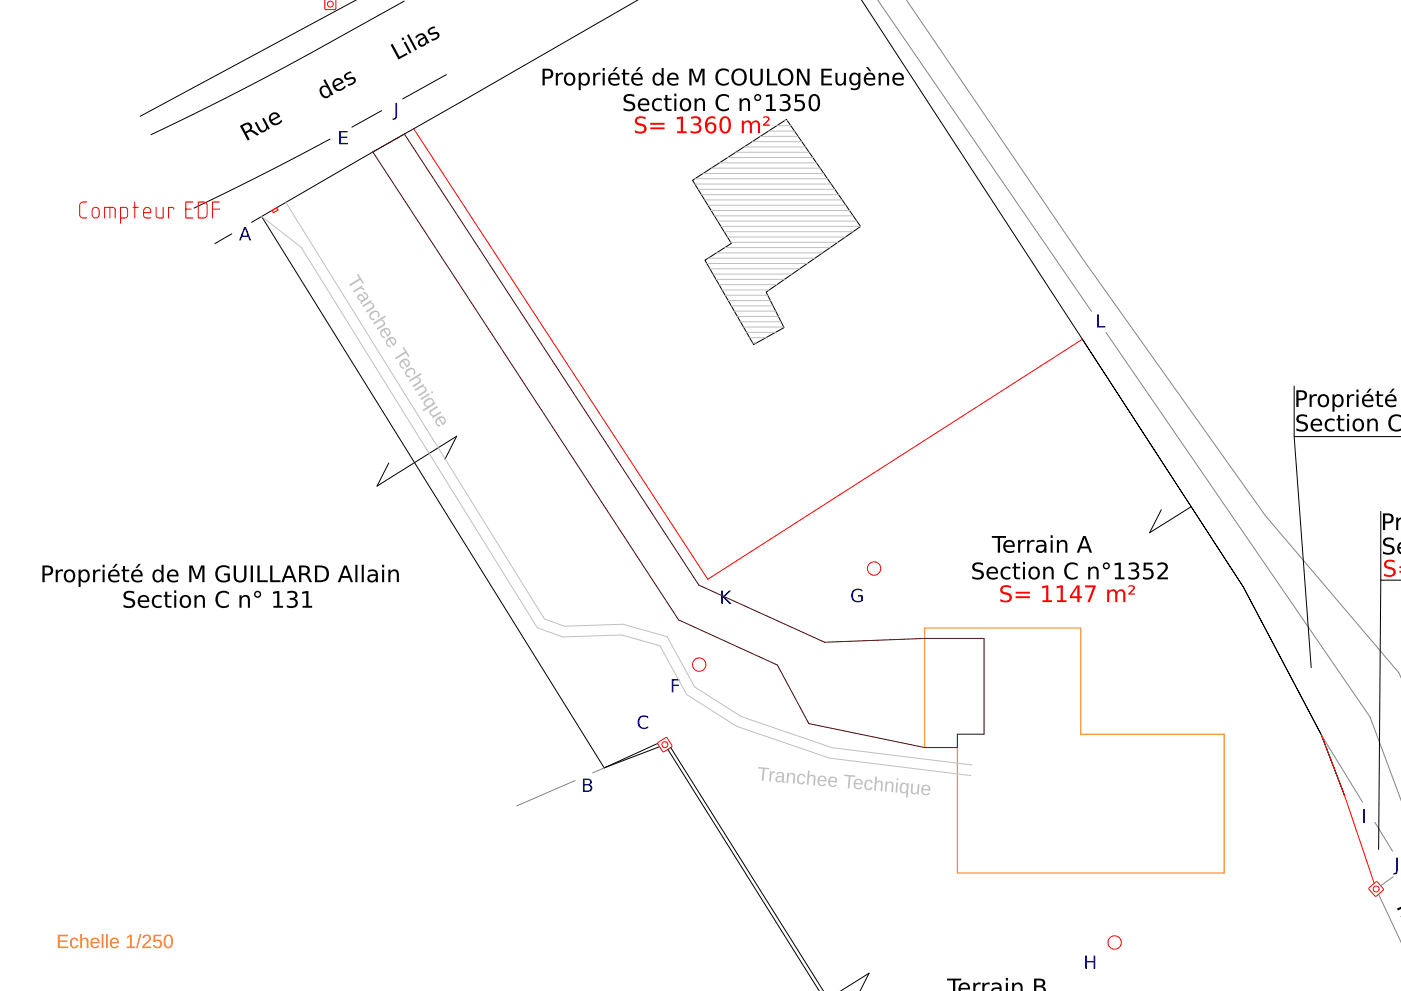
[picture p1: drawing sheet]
<svg xmlns="http://www.w3.org/2000/svg" width="420mm" height="297mm" viewBox="0 0 420 297" stroke-linecap="round" stroke-linejoin="round" font-family="sans-serif">
<g fill="none" stroke="#000" stroke-width=".3">
<path d="M106.9 0l-64.9 34.9M191.4 -.1l-52.9 30.5M258.3 -.1l67.5 103.6M121.2 .3l-27.1 15.1a881.1 881.1 0 0 1-48.8 25M133.9 22.4l-13.1 7.3M69.5 70.1l-5.1 2.9M78.5 64.9l102.7 165.3 16-7.4M325.8 103.6l26.1 40M133.4 137.7l3.6-7-23.9 15 3.5-6.9M351.9 143.7l20.9 32.1M357.2 151.9l-12.4 7.8 3.5-6.9M372.8 175.9l.1 .1"/>
<path d="M372.9 176l10.5 20M383.5 196l12.8 24.3 7 18.3M197.8 223.8l-16.6 6.4M252 297.1l8.6-5.4-2.7 5.4"/>
</g>
<g fill="none" stroke="#f00" stroke-width=".3">
<path d="M124.1 38.6l88.2 135 112.3-71.9M197.4 222.5l2.5-1.4 1.6 2.6-2.6 1.6-1.6-2.3zM410.6 266.1l2.3-1.8 2 2.3-2.4 2-1.9-2z"/>
<circle cx="262.1" cy="170.4" r="2"/>
<circle cx="209.7" cy="199.2" r="2"/>
<circle cx="199.4" cy="223.2" r=".89"/>
<circle cx="412.7" cy="266.5" r=".89"/>
<circle cx="334.3" cy="282.5" r="2"/>
</g>
<path d="M263.2 -.1l64.1 93.4M271.8 0l53 77.7 54.7 76.8 40 47.1 .7 1.6M410.9 214.9l9.3 25M396.3 220.3l12.3 20.2" fill="none" stroke="#848484" stroke-width=".3"/>
<path d="M187.5 28.6a3.2 3.2 0 0 1 2.7-.2v.7l-.2-.1a1.77 1.77 0 0 0-2.3 .3 .99 .99 0 0 0 1.3 1.1 1.54 1.54 0 0 1 1.5 1.9 1.54 1.54 0 0 1-2.1 1.1l-1.4-.4v-.7a2.08 2.08 0 0 0 2.8-.1 1.07 1.07 0 0 0-1.4-1.2 1.37 1.37 0 0 1-1.3-.9 1.37 1.37 0 0 1 .4-1.5zM191.8 30a1.74 1.74 0 0 1 2.1-.4 1.74 1.74 0 0 1 .9 1.9h-2.9a1.62 1.62 0 0 0 2.7 1v.6a2.12 2.12 0 0 1-2.8-.3 2.12 2.12 0 0 1 0-2.8zM192.3 30.2l-.4 .9h2.2a1.07 1.07 0 0 0-.6-1.1 1.07 1.07 0 0 0-1.2 .2zM196 29.9a2.3 2.3 0 0 1 2.5-.2v.5a1.45 1.45 0 0 0-2 .2 1.45 1.45 0 0 0 0 2 1.45 1.45 0 0 0 2 .2v.5a2.02 2.02 0 0 1-2.7-.5 2.02 2.02 0 0 1 .2-2.7zM199.5 28.4h.6v1.1h1.3v.5h-1.3l.1 2.5 .4 .2h.8v.6h-.6a1.03 1.03 0 0 1-1.3-1.3v-2h-.4v-.5h.4zM202.2 29.5h.6v3.8h-.6zM202.2 28.1h.6v.7h-.6zM204.8 30.3a1.48 1.48 0 0 0-.3 1.6 1.48 1.48 0 0 0 1.4 .9 1.58 1.58 0 0 0 .7-1.5 1.58 1.58 0 0 0-1-1.4zM204.3 29.9a1.85 1.85 0 0 1 2.4-.1 1.85 1.85 0 0 1 .5 2.4 1.77 1.77 0 0 1-2.3 1 1.77 1.77 0 0 1-1-2.2zM208.3 29.5h.6v.6a1.36 1.36 0 0 1 1.7-.6 1.36 1.36 0 0 1 .8 1.5v2.3h-.6v-2.3a.97 .97 0 0 0-1-1 .97 .97 0 0 0-.9 1.1v2.2h-.6zM215.2 28.9a2.76 2.76 0 0 1 3.4-.2v.7a1.98 1.98 0 0 0-2.6-.3 1.98 1.98 0 0 0-.6 2.5 1.93 1.93 0 0 0 3.2 .6v.7a2.59 2.59 0 0 1-3.3-.1 2.59 2.59 0 0 1-.5-3.3zM221.8 29.5h.6v.6a1.36 1.36 0 0 1 1.7-.6 1.36 1.36 0 0 1 .8 1.5v2.3h-.6v-2.3a.97 .97 0 0 0-1-1 .97 .97 0 0 0-.9 1.1v2.2h-.6zM226.6 29.2a.65 .65 0 0 0 1.3 0 .65 .65 0 0 0-1.3 0zM226.2 29.2a1.07 1.07 0 0 1 2.1 0 1.07 1.07 0 0 1-2.1 0zM229.7 28.5l1.9-.2v4.4h1.1v.6h-2.9v-.6h1.1v-3.8l-1.2 .2zM234 28.4l.7-.2a1.48 1.48 0 0 1 1.8 .2 1.48 1.48 0 0 1 .3 1.8l-.7 .4a1.47 1.47 0 0 1 .9 1.8 1.47 1.47 0 0 1-1.8 1l-1.4-.3v-.6l.6 .2a1.23 1.23 0 0 0 1.5 0 1.23 1.23 0 0 0 .4-1.4l-.7-.4h-.9v-.6h.6a.84 .84 0 0 0 1-.9 .84 .84 0 0 0-1.2-.6l-1.1 .2zM238.4 28.3h2.7v.5h-2.1v1.3a1.78 1.78 0 0 1 2.5 1.7 1.78 1.78 0 0 1-2.6 1.5l-.7-.2v-.6l.6 .2a1.25 1.25 0 0 0 2-1.1 1.25 1.25 0 0 0-2-1l-.4 .2zM243.6 29a3.2 3.2 0 0 0 .4 3.8 1.2 1.2 0 0 0 1.3-1.5 1.97 1.97 0 0 0-1.1-2.6zM243.2 28.5a1.73 1.73 0 0 1 2 0 1.73 1.73 0 0 1 .7 1.8 2.32 2.32 0 0 1-1.7 3.1 2.32 2.32 0 0 1-1.7-3.1l.3-1.2z" fill="#000"/>
<path d="M190.8 35.2a3.2 3.2 0 0 1 2.8-.1v.7l-.3-.2a1.77 1.77 0 0 0-2.2 .4 .99 .99 0 0 0 1.3 1.1 1.54 1.54 0 0 1 1.5 1.9 1.54 1.54 0 0 1-2.2 1l-1.3-.3v-.7a2.08 2.08 0 0 0 2.8-.1 1.07 1.07 0 0 0-1.4-1.3 1.37 1.37 0 0 1-1.3-.8 1.37 1.37 0 0 1 .3-1.6zM195 36.8h4.3v.6h-4.3zM195 38.2h4.3v.6h-4.3zM203 35.2l1.8-.3v4.5h1.1v.5h-2.8v-.5h1.1v-3.9l-1.2 .3zM207.2 35.1l.8-.2a1.48 1.48 0 0 1 1.7 .2 1.48 1.48 0 0 1 .3 1.7l-.6 .4a1.47 1.47 0 0 1 .9 1.9 1.47 1.47 0 0 1-1.9 .9l-1.3-.2v-.7l.6 .3a1.23 1.23 0 0 0 1.5-.1 1.23 1.23 0 0 0 .4-1.3l-.7-.4-.9-.1v-.5h.6a.84 .84 0 0 0 1-1 .84 .84 0 0 0-1.3-.6l-1.1 .3zM212.1 38.3a1.1 1.1 0 0 0 2.2 0 1.1 1.1 0 0 0-2.2 0zM212.2 35.3a2.36 2.36 0 0 1 2.3-.3v.7l-.3-.2a1.51 1.51 0 0 0-1.6 .2 1.51 1.51 0 0 0-.5 1.5 1.66 1.66 0 0 1 2.4 .1 1.66 1.66 0 0 1-.2 2.4 1.66 1.66 0 0 1-2.4-.3 3.7 3.7 0 0 1 .3-4.1zM216.8 35.7a3.2 3.2 0 0 0 .4 3.8 1.2 1.2 0 0 0 1.3-1.6 1.97 1.97 0 0 0-1-2.5zM216.4 35.2a1.73 1.73 0 0 1 2-.1 1.73 1.73 0 0 1 .8 1.9 2.32 2.32 0 0 1-1.7 3 2.32 2.32 0 0 1-1.7-3l.2-1.2zM222.5 36.2h.6v.6a1.28 1.28 0 0 1 1.2-.7 1.28 1.28 0 0 1 1.1 .8 1.33 1.33 0 0 1 1.6-.8 1.33 1.33 0 0 1 .9 1.6v2.2h-.6v-2.2a.93 .93 0 0 0-1-1.1 .93 .93 0 0 0-.8 1.2v2.1h-.6v-2.2a.93 .93 0 0 0-1-1.1 .93 .93 0 0 0-.8 1.2v2.1h-.6zM228.9 35h.1a1.04 1.04 0 0 1 1.6 .2 1.04 1.04 0 0 1-.5 1.5l-.7 .6h1.4v.4h-2v-.4a2.99 2.99 0 0 0 1.5-1.8 1.05 1.05 0 0 0-1.4-.1z" fill="#f00"/>
<g fill="#000">
<path d="M163.4 21.2v1.8h.8a.94 .94 0 0 0 1-.9 .94 .94 0 0 0-1-.9zM162.7 20.6h1.5a1.51 1.51 0 0 1 1.7 1.5 1.51 1.51 0 0 1-1.7 1.5h-.8v2h-.7zM166.7 21.8h.6v.6a1.47 1.47 0 0 1 1.6-.6v.6a1.09 1.09 0 0 0-1.2 .1 1.09 1.09 0 0 0-.4 1.1v2h-.6zM170 22.7a1.48 1.48 0 0 0-.2 1.6 1.48 1.48 0 0 0 1.3 .8 1.58 1.58 0 0 0 .8-1.5 1.58 1.58 0 0 0-1.1-1.3zM169.6 22.3a1.85 1.85 0 0 1 2.4-.1 1.85 1.85 0 0 1 .4 2.3 1.77 1.77 0 0 1-2.2 1.1 1.77 1.77 0 0 1-1.1-2.3zM173.5 21.8h.7v.6a1.54 1.54 0 0 1 1.9-.5 1.54 1.54 0 0 1 .8 1.8 1.54 1.54 0 0 1-.8 1.8 1.54 1.54 0 0 1-1.9-.5v2h-.7zM174.7 22.4a1.63 1.63 0 0 0 .5 2.8 1.53 1.53 0 0 0 1.1-1.5 1.53 1.53 0 0 0-1.1-1.4zM177.9 21.8h.6v.6a1.47 1.47 0 0 1 1.6-.6v.6a1.09 1.09 0 0 0-1.2 .1 1.09 1.09 0 0 0-.4 1.1v2h-.6zM180.7 21.8h.7v3.8h-.7zM180.7 20.4h.7v.8h-.7zM182.9 22.3a1.74 1.74 0 0 1 2.1-.4 1.74 1.74 0 0 1 .9 2h-2.9a1.62 1.62 0 0 0 2.7 .9v.6a2.12 2.12 0 0 1-2.8-.3 2.12 2.12 0 0 1 0-2.8zM183.4 22.6l-.4 .8h2.2a1.07 1.07 0 0 0-.6-1.1 1.07 1.07 0 0 0-1.2 .3zM184.6 20.1h.7l-1.1 1.3h-.5zM186.9 20.8h.6v1h1.2v.5h-1.2v2.5l.4 .3h.8v.5h-.6a1.03 1.03 0 0 1-1.2-1.2v-2.1h-.5v-.5h.5zM189.8 22.3a1.74 1.74 0 0 1 2.1-.4 1.74 1.74 0 0 1 .9 2h-2.9a1.62 1.62 0 0 0 2.7 .9v.6a2.12 2.12 0 0 1-2.8-.3 2.12 2.12 0 0 1 0-2.8zM190.3 22.6l-.4 .8h2.2a1.07 1.07 0 0 0-.6-1.1 1.07 1.07 0 0 0-1.2 .3zM191.6 20.1h.6l-1.1 1.3h-.5zM196.3 22.1a1.41 1.41 0 0 1 2.1 .3v-2h.6v5.2h-.6v-.6a1.54 1.54 0 0 1-1.9 .5 1.54 1.54 0 0 1-.8-1.8l.1-.8zM196.8 22.4a1.63 1.63 0 0 0 .6 2.8 1.53 1.53 0 0 0 1-1.5 1.53 1.53 0 0 0-1-1.4zM200.5 22.3a1.74 1.74 0 0 1 2.1-.4 1.74 1.74 0 0 1 .9 2h-2.8a1.62 1.62 0 0 0 2.7 .9v.6a2.12 2.12 0 0 1-2.9-.3 2.12 2.12 0 0 1 0-2.8zM201.1 22.6l-.4 .8h2.2a1.07 1.07 0 0 0-.6-1.1 1.07 1.07 0 0 0-1.2 .3zM206.7 20.6h1l1.3 3.4 1.3-3.4h1v5h-.7v-4.4l-1.2 3.4h-.7l-1.3-3.4v4.4h-.7zM215.2 21.2a2.76 2.76 0 0 1 3.4-.2v.7a1.98 1.98 0 0 0-2.7-.3 1.98 1.98 0 0 0-.5 2.6 1.93 1.93 0 0 0 3.2 .5v.7a2.59 2.59 0 0 1-3.3-.1 2.59 2.59 0 0 1-.5-3.3zM220.7 21.4a2.33 2.33 0 0 0 .6 3.7 1.81 1.81 0 0 0 1.9-2.4 1.56 1.56 0 0 0-.8-1.5 1.56 1.56 0 0 0-1.7 .2zM220 21.2a2.42 2.42 0 0 1 3.1-.2 2.42 2.42 0 0 1 .8 3 2.35 2.35 0 0 1-3 1.6 2.35 2.35 0 0 1-1.5-3zM224.9 20.6h.7v3a1.26 1.26 0 0 0 1.3 1.5 1.26 1.26 0 0 0 1.2-1.5v-3h.7v3.1a1.92 1.92 0 0 1-1.9 2 1.92 1.92 0 0 1-2-2zM230 20.6h.7v4.4h2.4v.6h-3.1zM234.7 21.4a2.33 2.33 0 0 0 .6 3.7 1.81 1.81 0 0 0 1.9-2.4 1.56 1.56 0 0 0-.9-1.5 1.56 1.56 0 0 0-1.6 .2zM233.9 21.2a2.42 2.42 0 0 1 3.2-.2 2.42 2.42 0 0 1 .7 3 2.35 2.35 0 0 1-2.9 1.6 2.35 2.35 0 0 1-1.6-3zM239 20.6h.9l2.2 4.2v-4.2h.7v5h-.9l-2.2-4.2v4.2h-.7zM246.3 20.6h3.2v.6h-2.5v1.4h2.4v.6h-2.4v1.8h2.5v.6h-3.2zM250.5 21.8h.7v2.3a.97 .97 0 0 0 1 1.1 .97 .97 0 0 0 .9-1.2v-2.2h.6v3.8h-.6v-.6a1.36 1.36 0 0 1-1.7 .6 1.36 1.36 0 0 1-.9-1.5zM255.6 22.6a1.44 1.44 0 0 0-.2 1.6 1.44 1.44 0 0 0 1.3 .8 1.53 1.53 0 0 0 .7-1.4 1.53 1.53 0 0 0-1-1.3zM255.3 22.1a1.43 1.43 0 0 1 2.1 .3v-.6h.6v3.3a1.92 1.92 0 0 1-2.9 1.7v-.6l.6 .2a1.26 1.26 0 0 0 1.3-.1 1.26 1.26 0 0 0 .4-1.4 1.53 1.53 0 0 1-1.9 .6 1.53 1.53 0 0 1-.8-1.8l.1-.8zM259.5 22.3a1.74 1.74 0 0 1 2.1-.4 1.74 1.74 0 0 1 .9 2h-2.8a1.62 1.62 0 0 0 2.7 .9v.6a2.12 2.12 0 0 1-2.8-.3 2.12 2.12 0 0 1-.1-2.8zM260.1 22.6l-.4 .8h2.2a1.07 1.07 0 0 0-.6-1.1 1.07 1.07 0 0 0-1.2 .3zM259.7 20.1h.7l.9 1.3h-.5zM263.5 21.8h.6v.6a1.36 1.36 0 0 1 1.7-.6 1.36 1.36 0 0 1 .8 1.5v2.3h-.6v-2.2a.97 .97 0 0 0-1-1.1 .97 .97 0 0 0-.9 1.2v2.1h-.6zM268.1 22.3a1.74 1.74 0 0 1 2.1-.4 1.74 1.74 0 0 1 .9 2h-2.8a1.62 1.62 0 0 0 2.6 .9v.6a2.12 2.12 0 0 1-2.8-.3 2.12 2.12 0 0 1 0-2.8zM268.6 22.6l-.3 .8h2.2a1.07 1.07 0 0 0-.7-1.1 1.07 1.07 0 0 0-1.2 .3z"/>
<path d="M13.4 170.1v1.8h.9a.94 .94 0 0 0 .9-.9 .94 .94 0 0 0-.9-.9zM12.7 169.5h1.6a1.51 1.51 0 0 1 1.7 1.5 1.51 1.51 0 0 1-1.7 1.5h-.9v2h-.7zM16.7 170.7h.6v.6a1.47 1.47 0 0 1 1.6-.6v.6a1.09 1.09 0 0 0-1.2 .1 1.09 1.09 0 0 0-.4 1.1v2h-.6zM20.1 171.6a1.48 1.48 0 0 0-.3 1.6 1.48 1.48 0 0 0 1.4 .8 1.58 1.58 0 0 0 .7-1.5 1.58 1.58 0 0 0-1-1.3zM19.6 171.2a1.85 1.85 0 0 1 2.4-.1 1.85 1.85 0 0 1 .5 2.3 1.77 1.77 0 0 1-2.3 1.1 1.77 1.77 0 0 1-1-2.3zM23.6 170.7h.6v.6a1.54 1.54 0 0 1 1.9-.5 1.54 1.54 0 0 1 .8 1.8 1.54 1.54 0 0 1-.8 1.8 1.54 1.54 0 0 1-1.9-.5v2h-.6zM24.7 171.3a1.63 1.63 0 0 0 .5 2.8 1.53 1.53 0 0 0 1.1-1.5 1.53 1.53 0 0 0-1.1-1.4zM27.9 170.7h.6v.6a1.47 1.47 0 0 1 1.6-.6v.6a1.09 1.09 0 0 0-1.2 .1 1.09 1.09 0 0 0-.4 1.1v2h-.6zM30.8 170.7h.6v3.8h-.6zM30.8 169.3h.6v.8h-.6zM32.9 171.2a1.74 1.74 0 0 1 2.1-.4 1.74 1.74 0 0 1 .9 2h-2.9a1.62 1.62 0 0 0 2.7 .9v.6a2.12 2.12 0 0 1-2.8-.3 2.12 2.12 0 0 1 0-2.8zM33.4 171.5l-.3 .8h2.2a1.07 1.07 0 0 0-.7-1.1 1.07 1.07 0 0 0-1.2 .3zM34.7 169h.6l-1.1 1.3h-.5zM36.9 169.7h.6v1h1.3v.5h-1.3l.1 2.5 .3 .3h.9v.5h-.7a1.03 1.03 0 0 1-1.2-1.2v-2.1h-.5v-.5h.5zM39.8 171.2a1.74 1.74 0 0 1 2.1-.4 1.74 1.74 0 0 1 .9 2h-2.8a1.62 1.62 0 0 0 2.6 .9v.6a2.12 2.12 0 0 1-2.8-.3 2.12 2.12 0 0 1 0-2.8zM40.3 171.5l-.3 .8h2.2a1.07 1.07 0 0 0-.7-1.1 1.07 1.07 0 0 0-1.2 .3zM41.6 169h.6l-1 1.3h-.6zM46.4 171a1.41 1.41 0 0 1 2 .3v-2h.7v5.2h-.7v-.6a1.54 1.54 0 0 1-1.9 .5 1.54 1.54 0 0 1-.8-1.8l.1-.8zM46.8 171.3a1.63 1.63 0 0 0 .6 2.8 1.53 1.53 0 0 0 1-1.5 1.53 1.53 0 0 0-1-1.4zM50.6 171.2a1.74 1.74 0 0 1 2.1-.4 1.74 1.74 0 0 1 .8 2h-2.8a1.62 1.62 0 0 0 2.7 .9v.6a2.12 2.12 0 0 1-2.8-.3 2.12 2.12 0 0 1 0-2.8zM51.1 171.5l-.4 .8h2.2a1.07 1.07 0 0 0-.6-1.1 1.07 1.07 0 0 0-1.2 .3zM56.8 169.5h1l1.2 3.4 1.3-3.4h1v5h-.6v-4.4l-1.3 3.4h-.7l-1.3-3.4v4.4h-.6zM65.2 170.1a3.1 3.1 0 0 1 3.6-.2v.7a2.07 2.07 0 0 0-2.7-.4 2.07 2.07 0 0 0-.7 2.7 2.08 2.08 0 0 0 2.9 .9v-1.4h-1.1v-.5h1.7v2.1a2.71 2.71 0 0 1-3.7-.1 2.71 2.71 0 0 1 0-3.8zM70.1 169.5h.7v3a1.26 1.26 0 0 0 1.2 1.5 1.26 1.26 0 0 0 1.2-1.5v-3h.7v3.1a1.92 1.92 0 0 1-1.9 2 1.92 1.92 0 0 1-1.9-2zM75.2 169.5h.7v5h-.7zM77.2 169.5h.7v4.4h2.4v.6h-3.1zM81 169.5h.7v4.4h2.4v.6h-3.1zM86.7 170.2l-.9 2.5h1.8zM86.3 169.5h.8l1.9 5h-.7l-.5-1.3h-2.3l-.4 1.3h-.7zM89.7 169.5h1.5a1.4 1.4 0 0 1 1.7 .9 1.4 1.4 0 0 1-.8 1.8l.5 .5 1 1.8h-.7l-1-1.8-.8-.3h-.7v2.1h-.7zM90.4 170.1v1.7h.8a.89 .89 0 0 0 1-.9 .89 .89 0 0 0-1-.8zM95.1 170.1v3.8h.8a1.94 1.94 0 0 0 2-1.9 1.94 1.94 0 0 0-2-1.9zM94.5 169.5h1.3a2.52 2.52 0 0 1 2.9 2.5 2.52 2.52 0 0 1-2.9 2.5h-1.3zM103.6 170.2l-.9 2.5h1.8zM103.2 169.5h.8l1.9 5h-.7l-.5-1.3h-2.2l-.5 1.3h-.7zM106.6 169.3h.6v5.2h-.6zM108.5 169.3h.6v5.2h-.6zM110.9 172.9a.93 .93 0 0 0 .8 1.3 .93 .93 0 0 0 1-1.2v-.4l-1.2 .1zM110.4 170.9l.5-.1a1.67 1.67 0 0 1 2.4 1.6v2.1h-.6v-.6a1.29 1.29 0 0 1-2.1 .4 1.29 1.29 0 0 1 .5-2.1l1.6-.1a1.35 1.35 0 0 0-2.3-.6zM114.6 170.7h.6v3.8h-.6zM114.6 169.3h.6v.8h-.6zM116.5 170.7h.6v.6a1.36 1.36 0 0 1 1.6-.6 1.36 1.36 0 0 1 .9 1.5v2.3h-.6v-2.2a.97 .97 0 0 0-1-1.1 .97 .97 0 0 0-.9 1.2v2.1h-.6z"/>
<path d="M37.5 177.5a3.2 3.2 0 0 1 2.7-.2v.7l-.2-.1a1.77 1.77 0 0 0-2.3 .3 .99 .99 0 0 0 1.4 1.1 1.54 1.54 0 0 1 1.4 1.9 1.54 1.54 0 0 1-2.1 1.1l-1.4-.4v-.7a2.08 2.08 0 0 0 2.8-.1 1.07 1.07 0 0 0-1.3-1.2 1.37 1.37 0 0 1-1.4-.9 1.37 1.37 0 0 1 .4-1.5zM41.8 178.9a1.74 1.74 0 0 1 2.1-.4 1.74 1.74 0 0 1 .9 1.9h-2.9a1.62 1.62 0 0 0 2.7 1v.6a2.12 2.12 0 0 1-2.8-.3 2.12 2.12 0 0 1 0-2.8zM42.3 179.1l-.3 .9h2.2a1.07 1.07 0 0 0-.7-1.1 1.07 1.07 0 0 0-1.2 .2zM46 178.8a2.3 2.3 0 0 1 2.5-.2v.5a1.45 1.45 0 0 0-2 .2 1.45 1.45 0 0 0 0 2 1.45 1.45 0 0 0 2 .2v.5a2.02 2.02 0 0 1-2.7-.5 2.02 2.02 0 0 1 .2-2.7zM49.5 177.3h.7v1.1h1.2v.5h-1.2v2.5l.4 .2h.8v.6h-.6a1.03 1.03 0 0 1-1.3-1.3v-2h-.4v-.5h.4zM52.2 178.4h.7v3.8h-.7zM52.2 177h.7v.7h-.7zM54.8 179.2a1.48 1.48 0 0 0-.2 1.6 1.48 1.48 0 0 0 1.3 .9 1.58 1.58 0 0 0 .8-1.5 1.58 1.58 0 0 0-1.1-1.4zM54.3 178.8a1.85 1.85 0 0 1 2.5-.1 1.85 1.85 0 0 1 .4 2.4 1.77 1.77 0 0 1-2.3 1 1.77 1.77 0 0 1-1-2.2zM58.3 178.4h.6v.6a1.36 1.36 0 0 1 1.7-.6 1.36 1.36 0 0 1 .9 1.5v2.3h-.7v-2.3a.97 .97 0 0 0-1-1 .97 .97 0 0 0-.9 1.1v2.2h-.6zM65.3 177.8a2.76 2.76 0 0 1 3.3-.2v.7a1.98 1.98 0 0 0-2.6-.3 1.98 1.98 0 0 0-.6 2.5 1.93 1.93 0 0 0 3.2 .6v.7a2.59 2.59 0 0 1-3.2-.1 2.59 2.59 0 0 1-.6-3.3zM71.8 178.4h.6v.6a1.36 1.36 0 0 1 1.7-.6 1.36 1.36 0 0 1 .9 1.5v2.3h-.7v-2.3a.97 .97 0 0 0-1-1 .97 .97 0 0 0-.9 1.1v2.2h-.6zM76.6 178.1a.65 .65 0 0 0 1.3 0 .65 .65 0 0 0-1.3 0zM76.2 178.1a1.07 1.07 0 0 1 2.1 0 1.07 1.07 0 0 1-2.1 0zM81.9 177.4l1.9-.2v4.4h1.1v.6h-2.9v-.6h1.1v-3.8l-1.2 .2zM86.2 177.3l.7-.2a1.48 1.48 0 0 1 1.8 .2 1.48 1.48 0 0 1 .3 1.8l-.7 .4a1.47 1.47 0 0 1 .9 1.8 1.47 1.47 0 0 1-1.8 1l-1.4-.3v-.6l.7 .2a1.23 1.23 0 0 0 1.4 0 1.23 1.23 0 0 0 .4-1.4l-.7-.4h-.9v-.6h.6a.84 .84 0 0 0 1-.9 .84 .84 0 0 0-1.2-.6l-1.1 .2zM90.6 177.4l1.9-.2v4.4h1.1v.6h-2.9v-.6h1.1v-3.8l-1.2 .2z"/>
<path d="M292 168.9a3.2 3.2 0 0 1 2.8-.1v.7l-.3-.1a1.77 1.77 0 0 0-2.2 .3 .99 .99 0 0 0 1.3 1.1 1.54 1.54 0 0 1 1.4 1.9 1.54 1.54 0 0 1-2.1 1l-1.3-.3v-.7a2.08 2.08 0 0 0 2.7-.1 1.07 1.07 0 0 0-1.3-1.3 1.37 1.37 0 0 1-1.4-.8 1.37 1.37 0 0 1 .4-1.6zM296.3 170.3a1.74 1.74 0 0 1 2.1-.3 1.74 1.74 0 0 1 .9 1.9h-2.8a1.62 1.62 0 0 0 2.7 1v.6a2.12 2.12 0 0 1-2.9-.3 2.12 2.12 0 0 1 0-2.9zM296.9 170.6l-.4 .8h2.2a1.07 1.07 0 0 0-.6-1 1.07 1.07 0 0 0-1.2 .2zM300.6 170.3a2.3 2.3 0 0 1 2.4-.3v.6a1.45 1.45 0 0 0-1.9 .2 1.45 1.45 0 0 0 0 1.9 1.45 1.45 0 0 0 1.9 .2v.6a2.02 2.02 0 0 1-2.6-.5 2.02 2.02 0 0 1 .2-2.7zM304.1 168.8h.6v1.1h1.3v.5h-1.3l.1 2.5 .3 .2h.9v.5h-.7a1.03 1.03 0 0 1-1.2-1.2v-2h-.5v-.5h.5zM306.8 169.9h.6v3.7h-.6zM306.8 168.4h.6v.8h-.6zM309.4 170.7a1.48 1.48 0 0 0-.3 1.6 1.48 1.48 0 0 0 1.3 .9 1.58 1.58 0 0 0 .8-1.5 1.58 1.58 0 0 0-1.1-1.4zM308.9 170.3a1.85 1.85 0 0 1 2.4-.1 1.85 1.85 0 0 1 .4 2.4 1.77 1.77 0 0 1-2.2 1 1.77 1.77 0 0 1-1.1-2.3zM312.9 169.9h.6v.6a1.36 1.36 0 0 1 1.6-.6 1.36 1.36 0 0 1 .9 1.5v2.2h-.6v-2.2a.97 .97 0 0 0-1-1.1 .97 .97 0 0 0-.9 1.2v2.1h-.6zM319.8 169.2a2.76 2.76 0 0 1 3.4-.2v.7a1.98 1.98 0 0 0-2.7-.3 1.98 1.98 0 0 0-.5 2.6 1.93 1.93 0 0 0 3.2 .6v.7a2.59 2.59 0 0 1-3.3-.2 2.59 2.59 0 0 1-.5-3.2zM326.4 169.9h.6v.6a1.36 1.36 0 0 1 1.6-.6 1.36 1.36 0 0 1 .9 1.5v2.2h-.6v-2.2a.97 .97 0 0 0-1-1.1 .97 .97 0 0 0-.9 1.2v2.1h-.6zM331.2 169.6a.64 .64 0 0 0 1.2 0 .64 .64 0 0 0-1.2 0zM330.7 169.6a1.1 1.1 0 0 1 2.2 0 1.1 1.1 0 0 1-2.2 0zM334.3 168.9l1.8-.3v4.5h1.1v.5h-2.8v-.5h1.1v-3.8l-1.2 .2zM338.5 168.8l.8-.2a1.48 1.48 0 0 1 1.7 .2 1.48 1.48 0 0 1 .3 1.8l-.6 .3a1.47 1.47 0 0 1 .9 1.9 1.47 1.47 0 0 1-1.9 .9l-1.3-.2v-.7l.6 .3a1.23 1.23 0 0 0 1.4 0 1.23 1.23 0 0 0 .5-1.4l-.7-.4h-.9v-.6h.6a.84 .84 0 0 0 1-.9 .84 .84 0 0 0-1.3-.7l-1.1 .3zM343 168.6h2.6v.6h-2v1.2a1.78 1.78 0 0 1 2.4 1.8 1.78 1.78 0 0 1-2.6 1.5l-.6-.2v-.7l.6 .3a1.25 1.25 0 0 0 1.9-1.1 1.25 1.25 0 0 0-2-1l-.3 .2zM347.1 168.9l.6-.2a1.62 1.62 0 0 1 2 .2 1.62 1.62 0 0 1 .2 2.1l-2 2.1h2.4v.5h-3.2v-.5l1.8-1.8a1.17 1.17 0 0 0 .5-1.7 1.17 1.17 0 0 0-1.8-.3l-.5 .3z"/>
</g>
<path d="M300.4 175.8a3.2 3.2 0 0 1 2.8-.2v.7l-.3-.1a1.77 1.77 0 0 0-2.2 .3 .99 .99 0 0 0 1.3 1.1 1.54 1.54 0 0 1 1.4 1.9 1.54 1.54 0 0 1-2.1 1.1l-1.3-.3v-.7a2.08 2.08 0 0 0 2.7-.2 1.07 1.07 0 0 0-1.3-1.2 1.37 1.37 0 0 1-1.4-.9 1.37 1.37 0 0 1 .4-1.5zM304.6 177.4h4.3v.5h-4.3zM304.6 178.7h4.3v.6h-4.3zM312.5 175.7l1.9-.2v4.4h1.1v.6h-2.9v-.6h1.1v-3.8l-1.2 .2zM316.9 175.7l1.9-.2v4.4h1.1v.6h-2.9v-.6h1.1v-3.8l-1.2 .2zM323.1 176.1l-1.7 2.6h1.7zM322.9 175.5h.9v3.2h.7v.6h-.7v1.2h-.7v-1.2h-2.3v-.7zM325.4 175.5h3.2l-1.8 5h-.7l1.7-4.5h-2.4zM332 176.7h.6v.6a1.28 1.28 0 0 1 1.3-.7 1.28 1.28 0 0 1 1.1 .8 1.33 1.33 0 0 1 1.6-.7 1.33 1.33 0 0 1 .9 1.5v2.3h-.6v-2.3a.93 .93 0 0 0-1-1 .93 .93 0 0 0-.8 1.2v2.1h-.6v-2.3a.93 .93 0 0 0-1-1 .93 .93 0 0 0-.9 1.2v2.1h-.6zM338.4 175.6l.2-.1a1.04 1.04 0 0 1 1.6 .2 1.04 1.04 0 0 1-.5 1.5l-.7 .7h1.4v.3h-2v-.3a2.99 2.99 0 0 0 1.4-1.9 1.05 1.05 0 0 0-1.4 0z" fill="#f00"/>
<g fill="#000">
<path d="M297.5 160.7h4.2v.5h-1.8v4.5h-.7v-4.5h-1.7zM301.4 162.4a1.74 1.74 0 0 1 2.1-.4 1.74 1.74 0 0 1 .8 1.9h-2.8a1.62 1.62 0 0 0 2.7 1v.6a2.12 2.12 0 0 1-2.8-.3 2.12 2.12 0 0 1 0-2.8zM301.9 162.6l-.4 .8h2.2a1.07 1.07 0 0 0-.6-1 1.07 1.07 0 0 0-1.2 .2zM305.3 161.9h.6v.6a1.47 1.47 0 0 1 1.6-.7v.7a1.09 1.09 0 0 0-1.1 .1 1.09 1.09 0 0 0-.5 1.1v2h-.6zM308 161.9h.7v.6a1.47 1.47 0 0 1 1.5-.7v.7a1.09 1.09 0 0 0-1.1 .1 1.09 1.09 0 0 0-.4 1.1v2h-.7zM311.4 164.1a.93 .93 0 0 0 .8 1.2 .93 .93 0 0 0 1-1.1v-.4h-1.2zM310.9 162.1l.5-.2a1.67 1.67 0 0 1 2.4 1.6v2.2h-.6v-.6a1.29 1.29 0 0 1-2.1 .4 1.29 1.29 0 0 1 .5-2.1l1.6-.1a1.35 1.35 0 0 0-2.3-.7zM315.1 161.9h.6v3.8h-.6zM315.1 160.4h.6v.8h-.6zM317 161.9h.6v.6a1.36 1.36 0 0 1 1.6-.6 1.36 1.36 0 0 1 .9 1.5v2.3h-.6v-2.3a.97 .97 0 0 0-1-1.1 .97 .97 0 0 0-.9 1.2v2.2h-.6zM325.2 161.3l-.9 2.5h1.8zM324.8 160.7h.8l1.9 5h-.7l-.5-1.3h-2.2l-.5 1.3h-.7z"/>
<path d="M284 293.3h4.3v.6h-1.8v3.2h-.7v-3.2h-1.8zM287.9 295a1.74 1.74 0 0 1 2.1-.4 1.74 1.74 0 0 1 .9 2h-2.8l.1 .5h2.6h-3.2l-.1-1.1zM288.5 295.3l-.4 .8h2.2a1.07 1.07 0 0 0-.6-1 1.07 1.07 0 0 0-1.2 .2zM291.9 294.6h.6v.6a1.47 1.47 0 0 1 1.6-.7v.6a1.09 1.09 0 0 0-1.2 .1 1.09 1.09 0 0 0-.4 1.1v.8h-.6zM294.6 294.6h.6v.6a1.47 1.47 0 0 1 1.6-.7v.6a1.09 1.09 0 0 0-1.2 .1 1.09 1.09 0 0 0-.4 1.1v.8h-.6zM298 296.7l-.2 .4h1.9l.1-.7-1.3 .1zM297.5 294.7l.4-.1a1.67 1.67 0 0 1 2.5 1.6v.9h-3a.77 .77 0 0 1 .8-1.1h1.6a1.35 1.35 0 0 0-2.3-.7zM301.7 294.6h.6v2.5h-.6zM301.7 293.1h.6v.8h-.6zM303.5 294.6h.7v.6a1.36 1.36 0 0 1 1.6-.7 1.36 1.36 0 0 1 .9 1.6v1h-.6v-1a.97 .97 0 0 0-1.1-1.1 .97 .97 0 0 0-.8 1.2v.9h-.7zM310.8 295.9v1.2h2a.81 .81 0 0 0-.1-.9 .81 .81 0 0 0-.8-.3zM310.8 293.9v1.5h1a.78 .78 0 0 0 1-.8 .78 .78 0 0 0-1-.7zM310.1 293.3h1.7a1.21 1.21 0 0 1 1.6 .8 1.21 1.21 0 0 1-.8 1.5 1.09 1.09 0 0 1 1 1.5h-3.5z"/>
</g>
<path d="M181.2 230.2l-3.4 1.5" fill="none" stroke="#848484" stroke-width=".3"/>
<path d="M73.5 68.6l-.7 2h1.4zM73.2 68.1h.6l1.5 4h-.5l-.4-1.1h-1.8l-.4 1.1h-.5z" fill="#00f"/>
<path d="M138.5 30.4l-29.3 16.6-33.7 19.6" fill="none" stroke="#000" stroke-width=".3"/>
<path d="M175.4 235.4v1.5h.8a.74 .74 0 0 0 .9-.7 .74 .74 0 0 0-.9-.8zM175.4 233.8v1.2h.8a.62 .62 0 0 0 .7-.6 .62 .62 0 0 0-.7-.6zM174.8 233.4h1.4a.97 .97 0 0 1 1.2 .6 .97 .97 0 0 1-.6 1.2 1.11 1.11 0 0 1 .8 1.4 1.11 1.11 0 0 1-1.3 .8h-1.5z" fill="#00f"/>
<path d="M172.5 234l-17.5 7.5" fill="none" stroke="#848484" stroke-width=".3"/>
<g fill="#00f">
<path d="M201.4 203.6h2.3v.4h-1.7v1.2h1.6v.4h-1.6v2h-.6z"/>
<path d="M255.8 177a2.48 2.48 0 0 1 2.8-.2v.6a1.63 1.63 0 0 0-2.2-.2 1.63 1.63 0 0 0-.3 2.2 1.63 1.63 0 0 0 2.1 .5v-1.1h-.9v-.4h1.4v1.7a2.17 2.17 0 0 1-3-.1 2.17 2.17 0 0 1 .1-3z"/>
<path d="M325.4 286.4h.6v1.6h2v-1.6h.5v4h-.5v-1.9h-2v1.9h-.6z"/>
<path d="M408.9 242.5h.6v4h-.6z"/>
<path d="M216.3 177h.5v1.7l1.8-1.7h.7l-2 1.9 2.2 2.1h-.8l-1.9-1.9v1.9h-.5z"/>
<path d="M118.6 30.8h.5v3.8a1.13 1.13 0 0 1-1.4 1.3v-.4l.6-.1 .2-.5z"/>
<path d="M329 94.2h.5v3.5h2v.5h-2.5z"/>
<path d="M101.7 39.3h2.6v.4h-2v1.2h1.9v.5h-1.9v1.4h2v.5h-2.6z"/>
</g>
<path d="M114.5 33.2l-9 4.9M99 41.7l-19.1 10-21.7 10.7M200.3 224.6l45.4 72.5M201.1 224.1l45.9 73" fill="none" stroke="#000" stroke-width=".3"/>
<path d="M331.7 99.6l79.2 115.3M412.3 246.5l5.3 8.6M413.4 268l6.8 14.5" fill="none" stroke="#848484" stroke-width=".3"/>
<path d="M420.2 270.8v4.4l-.2-.6 .2-2.7-1 1-.2-.6zM420.2 274.9v1.3zM420.2 274.5v2.1zM420.2 277.6v4zM420.2 278.2v2.1zM420.2 281.3v4.5zM420.2 287v2.1zM420.2 285.7v4.1z" fill="#000"/>
<path d="M418.7 257.1h.5v3.7a1.13 1.13 0 0 1-1.4 1.4v-.5l.6-.1 .2-.5z" fill="#00f"/>
<path d="M417.8 262.8l-3.7 2.7" fill="none" stroke="#848484" stroke-width=".3"/>
<path d="M415.2 161.5a3.2 3.2 0 0 1 2.8-.2v.7l-.3-.1a1.77 1.77 0 0 0-2.2 .3 .99 .99 0 0 0 1.3 1.1 1.54 1.54 0 0 1 1.4 1.9 1.54 1.54 0 0 1-2.1 1.1l-1.3-.3v-.7a2.08 2.08 0 0 0 2.7-.2 1.07 1.07 0 0 0-1.3-1.2 1.37 1.37 0 0 1-1.4-.9 1.37 1.37 0 0 1 .4-1.5zM419.5 162.9l.7-.6v2.2h-.5l.5 1.3v-.4v.9a2.2 2.2 0 0 1-.7-3.4zM420.2 162.9l-.5 1.1h.5zM420.2 162.3v4zM420.2 161.4v4.8zM420.2 162.4v3.8zM420.2 161v.7zM420.2 162.9v2.9zM420.2 162.3v4zM420.2 162.3v3.9zM420.2 161.1v5.2zM420.2 162.3v3.9zM420.2 161.5v1.3zM420.2 161.1v2.1zM420.2 161.2v5zM420.2 161.1v5.2zM420.2 161.2v5.1zM420.2 161.1v5.2z" fill="#000"/>
<path d="M415.5 168.1a3.2 3.2 0 0 1 2.8-.1v.7l-.3-.2a1.77 1.77 0 0 0-2.2 .4 .99 .99 0 0 0 1.3 1.1 1.54 1.54 0 0 1 1.4 1.9 1.54 1.54 0 0 1-2.1 1l-1.3-.3v-.7a2.08 2.08 0 0 0 2.7-.1 1.07 1.07 0 0 0-1.3-1.3 1.37 1.37 0 0 1-1.4-.8 1.37 1.37 0 0 1 .4-1.6zM419.7 169.7h.5v.6h-.5zM419.7 171.1h.5v.6h-.5zM420.2 167.8v5zM420.2 167.7v5.2zM420.2 169v3.8zM420.2 167.7v2.9z" fill="#f00"/>
<g fill="#000">
<path d="M71.9 37.7l1.4-.7a1.4 1.4 0 0 1 1.9 .1 1.4 1.4 0 0 1 .1 1.9l.7 .1 1.7 1.2-.6 .3-1.7-1.1-.8 .1-.7 .4 1 1.8-.6 .4zM72.8 37.9l.8 1.6 .8-.4a.89 .89 0 0 0 .4-1.3 .89 .89 0 0 0-1.3-.3zM76.4 36.8l.5-.3 1.1 2a.97 .97 0 0 0 1.4 .4 .97 .97 0 0 0 .2-1.4l-1-1.9 .5-.3 1.8 3.3-.5 .3-.3-.5a1.36 1.36 0 0 1-1.2 1.3 1.36 1.36 0 0 1-1.4-.9zM81 34.3a1.71 1.71 0 0 1 1.7-.6 1.71 1.71 0 0 1 1.3 1.3l-2.5 1.3a1.62 1.62 0 0 0 2.9-.4l.2 .5a2.09 2.09 0 0 1-2.9 .9 2.09 2.09 0 0 1-.7-3zM81.6 34.5l-.4 .7 .1 .7 2-1.1-.9-.6zM97 24l.5-.3 2.5 4.6-.6 .3-.2-.5a1.54 1.54 0 0 1-1.5 1.4 1.54 1.54 0 0 1-1.6-1.2 1.54 1.54 0 0 1-.1-2 1.54 1.54 0 0 1 1.9-.5zM96.7 26.4a1.61 1.61 0 0 0 .1 1.7 1.61 1.61 0 0 0 1.5 .7 1.53 1.53 0 0 0 .3-1.8 1.53 1.53 0 0 0-1.7-.8zM100.1 24.1a1.71 1.71 0 0 1 1.7-.7 1.71 1.71 0 0 1 1.3 1.3l-2.5 1.3a1.62 1.62 0 0 0 2.8-.4l.3 .5a2.09 2.09 0 0 1-2.9 1 2.09 2.09 0 0 1-.7-3zM100.7 24.2l-.4 .8 .1 .6 1.9-1-.9-.7zM103.5 22.1l1.7-.7 .3 .5-.6 .1a.82 .82 0 0 0-.9 .4 .82 .82 0 0 0 .1 1l.4-.1a1.34 1.34 0 0 1 2.2 .9 2.59 2.59 0 0 1-2.2 1.5l-.3-.5 .7-.1a.9 .9 0 0 0 1-.4 .9 .9 0 0 0 0-1h-.3a1.88 1.88 0 0 1-2.3-.3l-.1-.6zM117.1 13.4l.6-.3 2.1 3.9 2.2-1.1 .2 .5-2.7 1.4zM121.1 12.7l.5-.3 1.8 3.3-.6 .3zM120.4 11.4l.5-.2 .4 .6-.6 .3zM122.1 10.5l.5-.3 2.5 4.6-.6 .3zM126.1 12.3a.78 .78 0 0 0 .3 1.1 .78 .78 0 0 0 1.1-.5l.1-.8-.3-.6zM124.7 10.9l.2-.2a1.67 1.67 0 0 1 2.9 .3l1 1.8-.6 .3-.2-.5a1.29 1.29 0 0 1-1.7 1.4 1.29 1.29 0 0 1-.6-2.1l1.4-.9a1.35 1.35 0 0 0-2.3 .6l-.3-.5zM128.6 8.6l1.7-.7 .3 .5-.6 .1a.82 .82 0 0 0-.9 .4 .82 .82 0 0 0 .1 1l.4-.1a1.34 1.34 0 0 1 2.2 .9 2.59 2.59 0 0 1-2.2 1.5l-.3-.5 .7-.1a.9 .9 0 0 0 .9-.4 .9 .9 0 0 0 .1-1h-.4a1.88 1.88 0 0 1-2.2-.3l-.2-.6z"/>
<path d="M389.4 117.5v1.9h.9a.94 .94 0 0 0 1-.9 .94 .94 0 0 0-1-1zM388.8 117h1.5a1.51 1.51 0 0 1 1.7 1.5 1.51 1.51 0 0 1-1.7 1.5h-.9v2h-.6zM392.7 118.2h.7v.6a1.47 1.47 0 0 1 1.5-.6v.6a1.09 1.09 0 0 0-1.1 .1 1.09 1.09 0 0 0-.4 1.1v2h-.7zM396.1 119a1.48 1.48 0 0 0-.2 1.6 1.48 1.48 0 0 0 1.3 .9 1.58 1.58 0 0 0 .7-1.5 1.58 1.58 0 0 0-1-1.3zM395.6 118.7a1.85 1.85 0 0 1 2.5-.2 1.85 1.85 0 0 1 .4 2.4 1.77 1.77 0 0 1-2.3 1.1 1.77 1.77 0 0 1-1-2.3zM399.6 118.2h.6v.6a1.54 1.54 0 0 1 1.9-.5 1.54 1.54 0 0 1 .9 1.8 1.54 1.54 0 0 1-.9 1.8 1.54 1.54 0 0 1-1.9-.5v2h-.6zM400.7 118.8a1.63 1.63 0 0 0 .6 2.8 1.53 1.53 0 0 0 1-1.5 1.53 1.53 0 0 0-1-1.4zM404 118.2h.6v.6a1.47 1.47 0 0 1 1.6-.6v.6a1.09 1.09 0 0 0-1.2 .1 1.09 1.09 0 0 0-.4 1.1v2h-.6zM406.8 118.2h.6v3.8h-.6zM406.8 116.8h.6v.7h-.6zM408.9 118.7a1.74 1.74 0 0 1 2.1-.4 1.74 1.74 0 0 1 .9 2h-2.8a1.62 1.62 0 0 0 2.7 .9v.6a2.12 2.12 0 0 1-2.8-.3 2.12 2.12 0 0 1-.1-2.8zM409.5 119l-.4 .8h2.2a1.07 1.07 0 0 0-.6-1.1 1.07 1.07 0 0 0-1.2 .3zM410.7 116.5h.7l-1.1 1.3h-.5zM412.9 117.2h.6v1h1.3v.5h-1.3l.1 2.5 .3 .2 .9 .1v.5h-.6a1.03 1.03 0 0 1-1.3-1.3v-2h-.4v-.5h.4zM415.8 118.7a1.74 1.74 0 0 1 2.1-.4 1.74 1.74 0 0 1 .9 2h-2.8a1.62 1.62 0 0 0 2.7 .9v.6a2.12 2.12 0 0 1-2.8-.3 2.12 2.12 0 0 1-.1-2.8zM416.4 119l-.4 .8h2.2a1.07 1.07 0 0 0-.6-1.1 1.07 1.07 0 0 0-1.2 .3zM417.6 116.5h.7l-1.1 1.3h-.5zM420.2 116.8v5.3zM420.2 118.7v2.9zM420.2 118.1v4zM420.2 118.7v1.1zM420.2 117v5zM420.2 116.9v5.2zM420.2 117.4v4.1zM420.2 116.9v5.2zM420.2 117v5.1zM420.2 117v5zM420.2 117.4v4.1zM420.2 116.9v5.2zM420.2 117v5zM420.2 117v5zM420.2 118.2v3.9zM420.2 118.7v2.8zM420.2 118.1v5.3zM420.2 118.1v4zM420.2 118.7v1.1zM420.2 116.5v1.2zM420.2 118.1v3.9zM420.2 118.1v4zM420.2 118.7v1.1z"/>
<path d="M389.2 124.6a3.2 3.2 0 0 1 2.8-.2v.7l-.3-.1a1.77 1.77 0 0 0-2.2 .3 .99 .99 0 0 0 1.3 1.1 1.54 1.54 0 0 1 1.4 1.9 1.54 1.54 0 0 1-2.1 1.1l-1.3-.4v-.6a2.08 2.08 0 0 0 2.7-.2 1.07 1.07 0 0 0-1.3-1.2 1.37 1.37 0 0 1-1.4-.9 1.37 1.37 0 0 1 .4-1.5zM393.5 126a1.74 1.74 0 0 1 2.1-.4 1.74 1.74 0 0 1 .9 1.9h-2.8a1.62 1.62 0 0 0 2.7 1v.6a2.12 2.12 0 0 1-2.8-.3 2.12 2.12 0 0 1-.1-2.8zM394.1 126.2l-.4 .9h2.2a1.07 1.07 0 0 0-.6-1.1 1.07 1.07 0 0 0-1.2 .2zM397.8 126a2.3 2.3 0 0 1 2.4-.3v.5a1.45 1.45 0 0 0-1.9 .2 1.45 1.45 0 0 0 0 2 1.45 1.45 0 0 0 1.9 .2v.5a2.02 2.02 0 0 1-2.6-.5 2.02 2.02 0 0 1 .2-2.6zM401.3 124.5h.6v1h1.3v.5h-1.3l.1 2.5 .3 .2 .9 .1v.5h-.7a1.03 1.03 0 0 1-1.2-1.3v-2h-.5v-.5h.5zM404 125.5h.6v3.8h-.6zM404 124.1h.6v.7h-.6zM406.6 126.3a1.48 1.48 0 0 0-.3 1.6 1.48 1.48 0 0 0 1.4 .9 1.58 1.58 0 0 0 .7-1.5 1.58 1.58 0 0 0-1.1-1.3zM406.1 126a1.85 1.85 0 0 1 2.4-.2 1.85 1.85 0 0 1 .5 2.4 1.77 1.77 0 0 1-2.3 1.1 1.77 1.77 0 0 1-1-2.3zM410.1 125.5h.6v.6a1.36 1.36 0 0 1 1.6-.6 1.36 1.36 0 0 1 .9 1.5v2.3h-.6v-2.3a.97 .97 0 0 0-1-1 .97 .97 0 0 0-.9 1.2v2.1h-.6zM417 124.9a2.5 2.5 0 0 1 3.2-.2v.7a1.84 1.84 0 0 0-2.3-.4 1.84 1.84 0 0 0-.8 2.2 1.76 1.76 0 0 0 1.2 1.6 1.76 1.76 0 0 0 1.9-.6v.7a2.48 2.48 0 0 1-3-.1 2.48 2.48 0 0 1-.7-2.9zM420.2 125.4v3.9zM420.2 124.6v1.3zM420.2 124.2v2.1zM420.2 124.2v5.2zM420.2 124.7v2.3zM420.2 124.2v5.2zM420.2 124.3v5z"/>
<path d="M415.4 154.4v1.9h.9a.94 .94 0 0 0 1-.9 .94 .94 0 0 0-1-1zM414.7 153.9h1.6a1.51 1.51 0 0 1 1.7 1.5 1.51 1.51 0 0 1-1.7 1.5h-.9v2h-.7zM418.7 155.1h.6v.6l.9-.7v.7a.61 .61 0 0 0-.8 .6l-.1 2.6h-.6zM420.2 155.6v2.9zM420.2 155v4zM420.2 155v5.3zM420.2 155.6v2.9zM420.2 155v3.9zM420.2 155.1v3.8zM420.2 153.7v.8zM420.2 155v4zM420.2 155.6v1.1zM420.2 153.4v1.3zM420.2 154.1v4.8zM420.2 155v4zM420.2 155.6v1.1zM420.2 153.4v1.3zM420.2 153.7v5.3zM420.2 155.6v2.9zM420.2 155v4zM420.2 155.6v1.1zM420.2 153.9v5zM420.2 153.8v5.2zM420.2 154.3v4.1zM420.2 153.8v5.2zM420.2 153.9v5.1zM420.2 153.9v5zM420.2 154.3v4.1zM420.2 153.8v5.2zM420.2 153.9v5zM420.2 153.9v5zM420.2 155.1v3.9zM420.2 155.6v2.8zM420.2 155v5.3zM420.2 155v4zM420.2 155.6v1.1zM420.2 153.4v1.3zM420.2 155v3.9zM420.2 155v4zM420.2 155.6v1.1z"/>
</g>
<path d="M207.7 54l28.2-18.2 22.2 32.1-28.3 19.7 5.3 10.6-9.1 5.1-14.6-25.3 7.9-5zM388.1 115.7v15.2h32.1M388.1 130.9l5.1 69.2M414.1 153.3v20.6h6.1M414.1 173.9l-.7 80.7" fill="none" stroke="#000" stroke-width=".3"/>
<g fill="none" stroke="#c0c0c0" stroke-width=".3">
<path d="M230.5 39.3h7.8M232.9 37.7h4.3M235.4 36.1h.7M208.4 55.2h40.9M208.4 53.6h39.8M209.4 56.8h41M210.3 58.3h41.2M210.9 52h36.2M211.3 59.9h41.3M213.3 50.4h32.7M215.8 48.8h29.1M218.2 47.2h25.6"/>
<path d="M220.7 45.6h22M223.1 44.1h18.5M225.6 42.5h14.9M228 40.9h11.4M212 79h30.1M212.3 61.5h41.4M212.4 77.4h32M213.3 63.1h41.5M214.2 64.7h41.7M214.9 75.8h31.8M215.2 66.3h41.8M216.2 67.9h41.9"/>
<path d="M217.2 69.5h38.6M217.4 74.2h31.6M218.1 71h35.4M219.1 72.6h32.2M212.9 80.6h26.9M213.8 82.2h23.8M214.7 83.7h20.6M215.6 85.3h17.4M216.6 86.9h14.1M217.5 88.5h12.7M218.4 90.1h12.6M219.3 91.7h12.5"/>
<path d="M220.2 93.3h12.4M221.1 94.9h12.3M222.1 96.4h12.1M223 98h12M223.9 99.6h8.7M224.8 101.2h4.9M225.7 102.8h1.2"/>
</g>
<path d="M403.3 238.6l8.8 26.2" fill="none" stroke="#f00" stroke-width=".3"/>
<path d="M191.7 214.9a2.21 2.21 0 0 1 2.7-.1v.5a1.58 1.58 0 0 0-2.1-.2 1.58 1.58 0 0 0-.4 2.1 1.54 1.54 0 0 0 2.5 .4v.6a2.1 2.1 0 0 1-2.9-.4 2.1 2.1 0 0 1 .2-2.9z" fill="#00f"/>
<g fill="none" stroke="#f00" stroke-width=".3">
<path d="M97.4 -.1l.1 2.9 2.8 .1 .4-.4v-2.6M26 60.5l-1.4 .1-.5 .4-.2 .6v2.7l.2 .6 .5 .4h1.4M28.1 62.4l.6-.3 .8 .5 .3 1.7a1.07 1.07 0 0 1-1.1 1 1.07 1.07 0 0 1-1.1-1l.1-1.4zM31.4 65.3v-3.2h2.3a.8 .8 0 0 1 .8 .8v2.4M33 62.1v3.2M36.1 65.3h1.4a.8 .8 0 0 0 .8-.8v-1.6a.8 .8 0 0 0-.8-.8h-1.4v4.8M39.9 62.1h1.6M40.4 60.5v4.8M43.1 63.7h2.1a1.12 1.12 0 0 0-.7-1.5 1.12 1.12 0 0 0-1.4 1v1.3a.8 .8 0 0 0 .8 .8h1.3M46.8 62.1v2.4a.8 .8 0 0 0 .8 .8h1.3v-3.2M52.1 62.7l-.2-.5-1.4-.1v3.2M55.7 62.7h1.6"/>
<path d="M57.9 60.5h-2.2v4.8h2.2M59.5 60.5l1.9 .1 .7 .7v3.3l-.7 .7h-1.9zM63.7 62.7h2.2M65.9 60.5h-2.2v4.8M78.9 65.6h.1M81.6 63.1l1.4-.8 .4 .7-1.4 .8zM396.3 220.3l7 18.3"/>
<circle cx="99.1" cy="1.2" r=".89"/>
</g>
<path d="M277.3 188.3h46.8v31.8h43v41.6h-80v-37.6h-9.8z" fill="none" stroke="#ff7f00" stroke-width=".3"/>
<path d="M111.8 45.6l9.5-5.4 88.3 135.2 37.7 17.1 30-1.1h17.8v28.7h-8v4h-9.8l-34.7-7.2-9.5-17.6-29.6-13.5z" fill="none" stroke="#4c0000" stroke-width=".3"/>
<path d="M78.5 64.9l11.8 9.2 70.9 114.1 7.5 2.7 17.8-.6 11.4 3.3 8 14.5 15 9.6 27.9 9.5 42.3 5.3M85.7 60.7l77.6 124.8 6 2.2 17.6-.6 13.2 3.7 8.2 15.1 14 8.9 27.2 9.3 42 5.2" fill="none" stroke="#c0c0c0" stroke-width=".3"/>
<g fill="#c0c0c0">
<path d="M107 82.3l.4-.3 1.7 2.8-.3 .3-.8-1.2-3 1.9-.3-.5 3-1.9zM105.9 87.2l2.6-1.6 .3 .4-.6 .3h.7l.4 .5-.4 .1a.78 .78 0 0 0-1.4-.1l-1.3 .9zM107.4 88.4a1.08 1.08 0 0 1 1.7 .5l.4 .5a.7 .7 0 0 0 .5-.8 .7 .7 0 0 0-.9-.5l-.2-.5a1.24 1.24 0 0 1 1.4 .7 1.24 1.24 0 0 1-.3 1.5l-1.3 .8v.5a.45 .45 0 0 1-.5-.1 .45 .45 0 0 1-.1-.5l.3-.4h-.3a1.08 1.08 0 0 1-.7-1.7zM107.7 88.9a.88 .88 0 0 0 .4 .9 .88 .88 0 0 0 1.1-.2l-.3-.4a.71 .71 0 0 0-1.2-.3zM108.6 91.6l2.6-1.6 .3 .4-.4 .3a1.03 1.03 0 0 1 1.1 .7 1.03 1.03 0 0 1-.5 1.2l-1.8 1.1-.2-.5 1.6-1a.73 .73 0 0 0 .3-1.1 .73 .73 0 0 0-1.2 0l-1.5 .9zM111.1 93.8a1.45 1.45 0 0 1 1.6-.8 1.45 1.45 0 0 1 1.1 1.5l-.3 .6-.3-.4a.78 .78 0 0 0-.2-1.1 .78 .78 0 0 0-1.1 .2l-.2 .1a.76 .76 0 0 0-.5 1 .76 .76 0 0 0 .9 .5l.3 .5a1.25 1.25 0 0 1-1.5-.6 1.25 1.25 0 0 1 .2-1.5zM111.9 96.8l3.6-2.2 .2 .4-1.4 .9a1.03 1.03 0 0 1 1.1 .7 1.03 1.03 0 0 1-.5 1.2l-1.7 1.1-.3-.4 1.7-1.1a.73 .73 0 0 0 .2-1.1 .73 .73 0 0 0-1.1 0l-1.5 .9zM114.3 99a1.47 1.47 0 0 1 1.9-.7 1.47 1.47 0 0 1 .8 1.9l-.8 .8-1.2-1.9a.89 .89 0 0 0-.6 1 .89 .89 0 0 0 1 .8l.1 .4h-.6a1.5 1.5 0 0 1-.6-2.3zM115.4 98.9l.8 1.4a.83 .83 0 0 0 .4-1.2 .83 .83 0 0 0-1.2-.2zM116 101.8a1.47 1.47 0 0 1 2-.7 1.47 1.47 0 0 1 .7 1.9l-.8 .7-1.2-1.8a.89 .89 0 0 0-.6 1 .89 .89 0 0 0 1 .7l.1 .4h-.6a1.5 1.5 0 0 1-.6-2.2zM117.1 101.7l.9 1.4a.83 .83 0 0 0 .3-1.2 .83 .83 0 0 0-1.2-.2zM120.7 104.2l.4-.2 1.7 2.8-.3 .2-.8-1.2-3 1.9-.3-.4 3.1-1.9zM120.1 108.3a1.47 1.47 0 0 1 1.9-.7 1.47 1.47 0 0 1 .8 1.9l-.8 .7-1.2-1.9a.89 .89 0 0 0-.6 1.1 .89 .89 0 0 0 .9 .7l.2 .4h-.6a1.5 1.5 0 0 1-.6-2.2zM121.1 108.1l.9 1.5a.83 .83 0 0 0 .4-1.2 .83 .83 0 0 0-1.3-.3zM121.8 111a1.45 1.45 0 0 1 1.7-.8 1.45 1.45 0 0 1 1.1 1.5l-.4 .6-.3-.4a.78 .78 0 0 0-.2-1.1 .78 .78 0 0 0-1.1 .2l-.1 .1a.76 .76 0 0 0-.6 1 .76 .76 0 0 0 1 .5l.2 .4a1.25 1.25 0 0 1-1.4-.5 1.25 1.25 0 0 1 .1-1.5zM122.6 114l3.6-2.2 .3 .4-1.4 .9a1.03 1.03 0 0 1 1.1 .7 1.03 1.03 0 0 1-.5 1.2l-1.8 1.1-.2-.5 1.6-1a.73 .73 0 0 0 .3-1.1 .73 .73 0 0 0-1.2 0l-1.5 .9zM124.4 116.7l2.5-1.6 .3 .4-.4 .3a1.03 1.03 0 0 1 1.1 .7 1.03 1.03 0 0 1-.5 1.2l-1.7 1.1-.3-.4 1.6-1.1a.73 .73 0 0 0 .3-1.1 .73 .73 0 0 0-1.2 0l-1.5 1zM129.2 117.5l.4-.3 .3 .5-.4 .2zM126.1 119.5l2.6-1.7 .2 .5-2.6 1.6zM127.4 120.1a1.52 1.52 0 0 1 2.6-.2v.9l.4-.2 .3 .4-3.7 2.3-.3-.5 1.5-.9h-.6a1.11 1.11 0 0 1-.2-1.8zM127.8 120.4a.82 .82 0 0 0 .1 1.2 .82 .82 0 0 0 1.2-.2 .85 .85 0 0 0 .6-1.3 .85 .85 0 0 0-1.4 0zM128.9 123.1l2.2-1.4 .2 .4-1.6 1a.73 .73 0 0 0-.3 1.1 .73 .73 0 0 0 1.2 .1l1.5-1 .3 .4-2.6 1.7-.3-.4 .4-.3a1.07 1.07 0 0 1-1-.5 1.07 1.07 0 0 1 0-1.1zM130.9 125.5a1.47 1.47 0 0 1 1.9-.7 1.47 1.47 0 0 1 .8 1.9l-.8 .8-1.2-1.9a.89 .89 0 0 0-.6 1 .89 .89 0 0 0 .9 .8l.2 .4h-.6a1.5 1.5 0 0 1-.6-2.3zM131.9 125.4l.9 1.4a.83 .83 0 0 0 .4-1.2 .83 .83 0 0 0-1.3-.2z"/>
<path d="M227.4 229.9l3.3 .3v.4l-1.4-.1-.3 3.6-.5-.1 .3-3.5-1.4-.1zM230.9 231.1l.5 .1v.6l.4-.5 .6-.1-.2 .5a.78 .78 0 0 0-.9 1l-.1 1.6-.5-.1zM233 231.6a1.32 1.32 0 0 1 2.2 .9l-.2 1.5 .5 .3a.45 .45 0 0 1-.4 .3 .45 .45 0 0 1-.5-.2l-.1-.4a1.01 1.01 0 0 1-1.7 .3 1.01 1.01 0 0 1 .6-1.7l1.2 .1a.7 .7 0 0 0-.4-.9 .7 .7 0 0 0-.9 .4l-.5-.1zM233.3 233.1a.67 .67 0 0 0 .1 1.1 .67 .67 0 0 0 1-.5l.2-.7zM236.1 231.6h.5l-.1 .6a1.03 1.03 0 0 1 1.3-.5 1.03 1.03 0 0 1 .7 1.1l-.2 2.1-.5-.1 .1-1.9a.73 .73 0 0 0-.7-.9 .73 .73 0 0 0-.7 .9l-.2 1.8h-.5zM239.4 232.3a1.26 1.26 0 0 1 1.3-.3 1.26 1.26 0 0 1 .9 .9h-.6a.78 .78 0 0 0-1-.5 .78 .78 0 0 0-.4 1v.2a.76 .76 0 0 0 .4 1 .76 .76 0 0 0 1-.4h.5a1.35 1.35 0 0 1-1.9 .7 1.35 1.35 0 0 1-.5-1.9zM242.3 231h.5l-.1 1.7a1.03 1.03 0 0 1 1.2-.4 1.03 1.03 0 0 1 .7 1.1l-.2 2h-.5l.1-2a.73 .73 0 0 0-.7-.8 .73 .73 0 0 0-.7 .8l-.1 1.8h-.6zM245.5 232.9a1.39 1.39 0 0 1 1.8-.3 1.39 1.39 0 0 1 .6 1.7l-2.2-.2a.89 .89 0 0 0 .4 1.1 .89 .89 0 0 0 1.2-.3l.4 .1a1.51 1.51 0 0 1-2.1 .3 1.51 1.51 0 0 1-.3-2.1zM245.9 233.1l-.2 .6 1.7 .1a.83 .83 0 0 0-.5-.9 .83 .83 0 0 0-1 .2zM248.7 233.1a1.39 1.39 0 0 1 1.8-.2 1.39 1.39 0 0 1 .6 1.7l-2.2-.2a.89 .89 0 0 0 .4 1.1 .89 .89 0 0 0 1.2-.4l.4 .2a1.51 1.51 0 0 1-2.1 .3 1.51 1.51 0 0 1-.3-2.1zM249.2 233.4l-.3 .6 1.7 .1a.83 .83 0 0 0-.4-.9 .83 .83 0 0 0-1 .2zM253.2 232.2l3.3 .3-.1 .4-1.3-.1-.3 3.5h-.6l.3-3.6-1.3-.1zM256.4 233.8a1.39 1.39 0 0 1 1.7-.2 1.39 1.39 0 0 1 .6 1.6l-2.2-.2a.89 .89 0 0 0 .5 1.1 .89 .89 0 0 0 1.1-.3l.5 .2a1.51 1.51 0 0 1-2.2 .3 1.51 1.51 0 0 1-.2-2.2zM256.8 234l-.2 .6 1.6 .2a.83 .83 0 0 0-.4-.9 .83 .83 0 0 0-1 .1zM259.6 234.1a1.26 1.26 0 0 1 1.3-.4 1.26 1.26 0 0 1 .9 1h-.6a.78 .78 0 0 0-1-.6 .78 .78 0 0 0-.5 1.1v.2a.76 .76 0 0 0 .4 1 .76 .76 0 0 0 1-.5l.6 .1a1.35 1.35 0 0 1-1.9 .7 1.35 1.35 0 0 1-.5-1.9zM262.5 232.8h.5l-.2 1.7a1.03 1.03 0 0 1 1.3-.5 1.03 1.03 0 0 1 .7 1.1l-.2 2.1-.5-.1 .1-1.9a.73 .73 0 0 0-.7-.9 .73 .73 0 0 0-.7 .9l-.2 1.8h-.5zM265.6 234.2h.5v.5a1.03 1.03 0 0 1 1.2-.4 1.03 1.03 0 0 1 .7 1.1l-.2 2.1-.5-.1 .2-1.9a.73 .73 0 0 0-.8-.9 .73 .73 0 0 0-.7 .9l-.1 1.8-.5-.1zM268.9 233.3l.5 .1v.5l-.5-.1zM268.8 234.5h.5l-.2 3.1-.5-.1zM270.2 234.9a1.1 1.1 0 0 1 1.8 .3l.1-.5 .5 .1-.4 4.3-.5-.1 .1-1.7a1.17 1.17 0 0 1-1.5 .3 1.17 1.17 0 0 1-.5-1.5zM270.7 235.1l-.3 1a.86 .86 0 0 0 .7 1.3 .86 .86 0 0 0 .8-1.2 .85 .85 0 0 0-.2-1 .85 .85 0 0 0-1-.1zM273.3 234.9h.5l-.1 1.9a.73 .73 0 0 0 .7 .9 .73 .73 0 0 0 .7-.9l.2-1.8 .5 .1-.3 3h-.5l.1-.5a1.03 1.03 0 0 1-1.3 .4 1.03 1.03 0 0 1-.7-1.1zM276.7 235.6a1.39 1.39 0 0 1 1.7-.2 1.39 1.39 0 0 1 .6 1.6l-2.2-.2a.89 .89 0 0 0 .5 1.1 .89 .89 0 0 0 1.1-.3l.4 .2a1.51 1.51 0 0 1-2.1 .3 1.51 1.51 0 0 1-.2-2.2zM277.1 235.8l-.3 .6 1.7 .2a.83 .83 0 0 0-.4-.9 .83 .83 0 0 0-1 .1z"/>
</g>
<path d="M17.3 280.2h3.1v.4h-2.5v1.3h2.3v.4h-2.3v1.4h2.6v.5h-3.2zM21.4 281.4l1.1-.3a1.08 1.08 0 0 1 1 .9h-.5a.78 .78 0 0 0-1.1-.5 .78 .78 0 0 0-.4 1.1v.2a.76 .76 0 0 0 .5 1 .76 .76 0 0 0 1-.6l.5 .1a1.35 1.35 0 0 1-1.8 .8 1.35 1.35 0 0 1-.7-1.8zM24.1 280h.5l-.1 1.6a1.03 1.03 0 0 1 1.2-.5 1.03 1.03 0 0 1 .8 1v2.1h-.5v-2a.73 .73 0 0 0-.8-.8 .73 .73 0 0 0-.6 1v1.8h-.5zM27.5 281.4a1.4 1.4 0 0 1 1.7-.2 1.4 1.4 0 0 1 .7 1.5h-2.2a.89 .89 0 0 0 .5 1.1 .89 .89 0 0 0 1.1-.4l.5 .1a1.51 1.51 0 0 1-2.1 .5 1.51 1.51 0 0 1-.5-2.1zM28 281.6l-.3 .8h1.6a.83 .83 0 0 0-.4-.9 .83 .83 0 0 0-.9 .1zM30.5 280h.5v4.2h-.5zM31.8 280h.5v4.2h-.5zM33.3 281.4a1.4 1.4 0 0 1 1.7-.2 1.4 1.4 0 0 1 .7 1.5h-2.2a.89 .89 0 0 0 .5 1.1 .89 .89 0 0 0 1.1-.4l.5 .1a1.51 1.51 0 0 1-2.1 .5 1.51 1.51 0 0 1-.4-2.1zM33.8 281.6l-.3 .8h1.6a.83 .83 0 0 0-.4-.9 .83 .83 0 0 0-.9 .1zM38.1 280.8l.9-.6h.5v3.5h1v.5h-2.5v-.5h1v-3l-.9 .6zM41.9 280h.5l-1.2 4.2h-.4zM43.1 280.4a1.3 1.3 0 0 1 2 .2 1.3 1.3 0 0 1-.7 2l-1.2 1.1h2.1v.5h-2.6l.3-1a3.7 3.7 0 0 0 1.7-2.1l-.2-.4-.5-.2-.5 .2-.3 .5h-.5zM46.1 280.2h2.3v.4h-1.8l-.1 1.3a1.36 1.36 0 0 1 1.8 .3 1.36 1.36 0 0 1-.1 1.8 1.36 1.36 0 0 1-1.8 0l-.5-.7 .5-.1a.89 .89 0 0 0 1.3 .4 .89 .89 0 0 0 .1-1.4 .89 .89 0 0 0-1.3 .1h-.5zM49.6 280.4a1.42 1.42 0 0 1 1.7-.1 1.42 1.42 0 0 1 .6 1.6 1.67 1.67 0 0 1-1.6 2.3 2.09 2.09 0 0 1-1.2-2.8zM50 280.7a2.52 2.52 0 0 0 .3 3.1 1.33 1.33 0 0 0 1-1.9 .94 .94 0 0 0-.2-1.1 .94 .94 0 0 0-1.1-.1z" fill="#ff7f00"/>
</svg>
